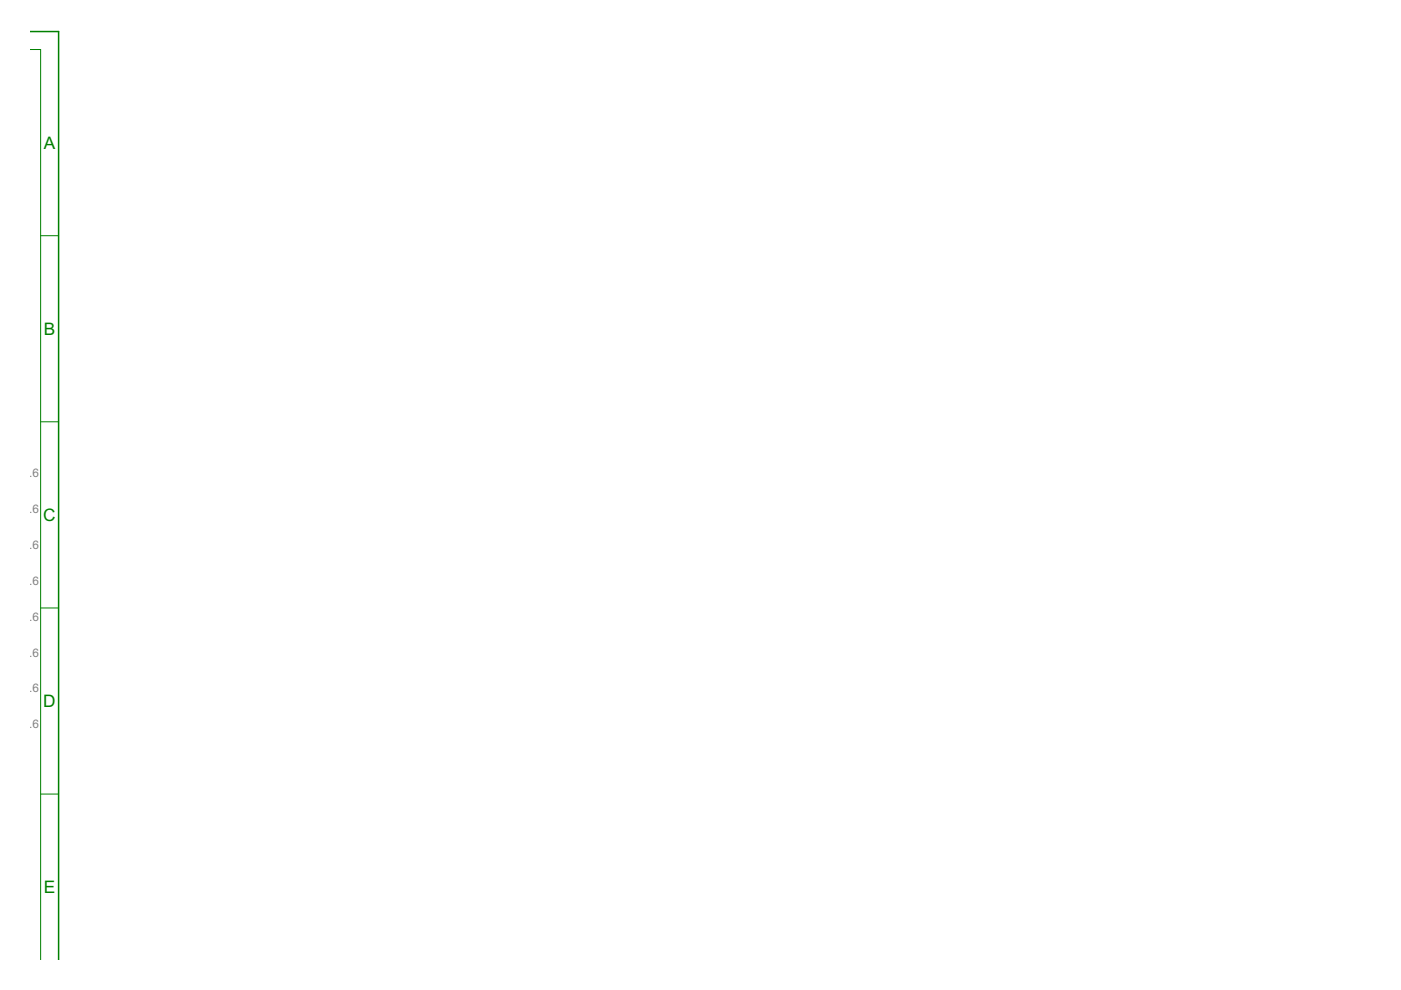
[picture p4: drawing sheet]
<svg xmlns="http://www.w3.org/2000/svg" width="297mm" height="210mm" viewBox="0 0 297 210" stroke-linecap="round" stroke-linejoin="round" font-family="sans-serif">
<defs><g id="words">
<g font-size="4.1" fill="#008000">
<text x="9.3" y="31.5">A</text>
<text x="9.3" y="71">B</text>
<text x="9.2" y="110.5">C</text>
<text x="9.2" y="149.9">D</text>
<text x="9.3" y="189.4">E</text>
</g>
<g font-size="2.8" fill="#808080">
<text x="-.5" y="101.1">OLE3.6</text>
<text x="-.5" y="108.7">OLE3.6</text>
<text x="-.5" y="116.3">OLE3.6</text>
<text x="-.5" y="124">OLE3.6</text>
<text x="-.5" y="131.6">OLE3.6</text>
<text x="-.5" y="139.2">OLE3.6</text>
<text x="-.5" y="146.8">OLE3.6</text>
<text x="-.5" y="154.4">OLE3.6</text>
</g>
</g></defs>
<path d="M6.3 6.7h6.1v196.9" fill="none" stroke="#008000" stroke-width=".32"/>
<path d="M6.3 10.5h2.3v193.1M8.6 50h3.8M8.6 89.4h3.8M8.6 128.9h3.8M8.6 168.4h3.8" fill="none" stroke="#008000" stroke-width=".21"/>
<use href="#words"/>
</svg>
